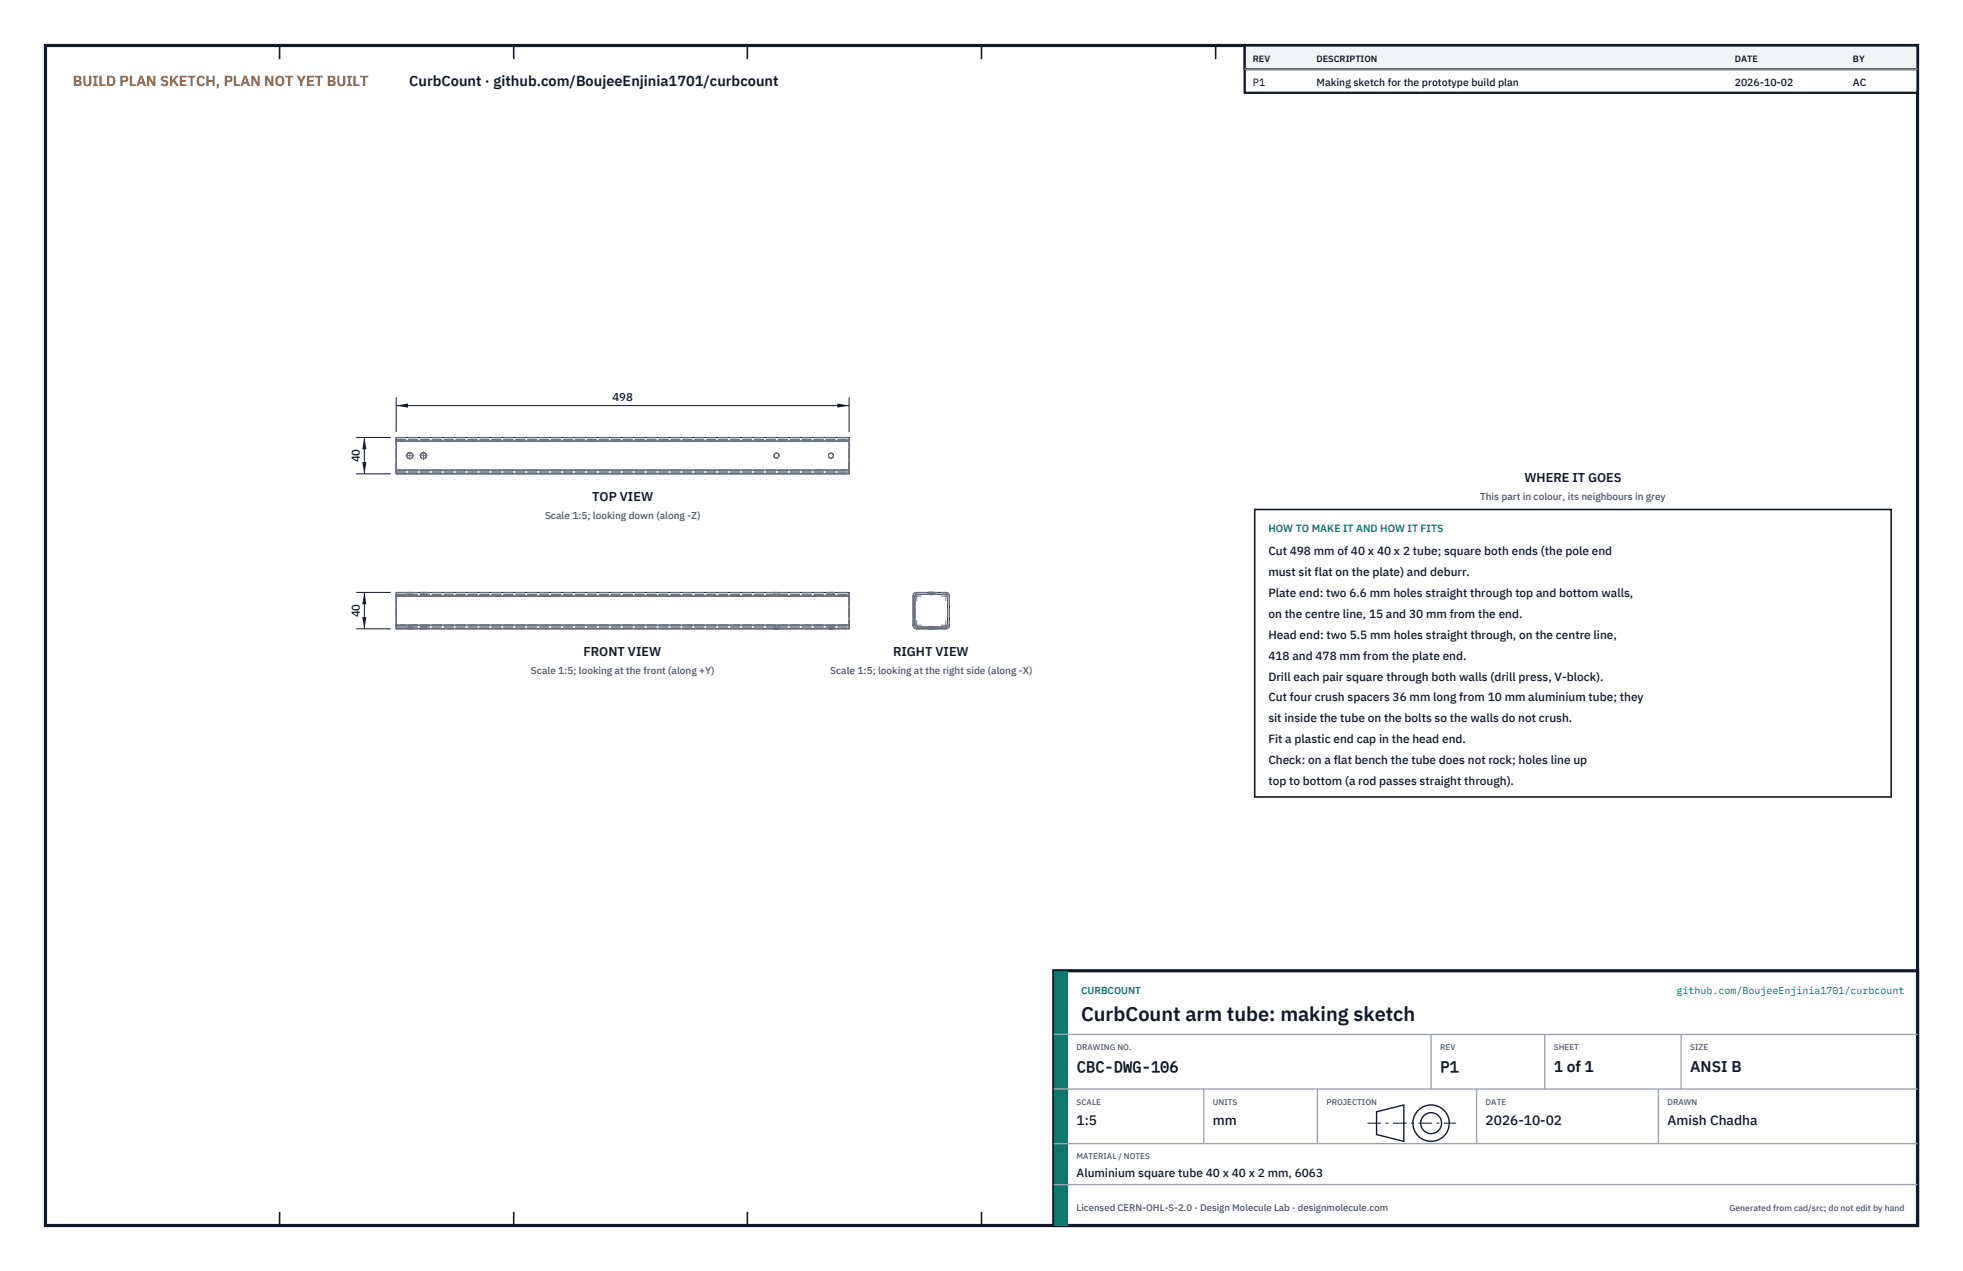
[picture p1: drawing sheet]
<svg xmlns="http://www.w3.org/2000/svg" width="432mm" height="279mm" viewBox="0 0 432 279" stroke-linecap="round" stroke-linejoin="round" font-family="sans-serif">
<defs><g id="words">
<text font-size="4.4" fill="#111827" x="237.8" y="224.4">CurbCount arm tube: making sketch</text>
<g font-size="3.4" fill="#111827">
<text x="236.8" y="235.6">CBC-DWG-106</text>
<text x="316.8" y="235.6">P1</text>
<text x="341.8" y="235.6">1 of 1</text>
<text x="371.8" y="235.6">ANSI B</text>
</g>
<text font-size="3.2" fill="#b45309" x="16" y="19">BUILD PLAN SKETCH, PLAN NOT YET BUILT</text>
<text font-size="3.2" fill="#111827" x="90" y="19">CurbCount · github.com/BoujeeEnjinia1701/curbcount</text>
<g font-size="3" fill="#111827">
<text x="236.8" y="247.2">1:5</text>
<text x="266.8" y="247.2">mm</text>
<text x="326.8" y="247.2">2026-10-02</text>
<text x="366.8" y="247.2">Amish Chadha</text>
</g>
<g font-size="2.8" fill="#111827">
<text x="335.3" y="106">WHERE IT GOES</text>
<text x="130.3" y="110.2">TOP VIEW</text>
<text x="128.4" y="144.3">FRONT VIEW</text>
<text x="196.5" y="144.3">RIGHT VIEW</text>
</g>
<g font-size="2.6" fill="#111827">
<text x="279" y="122">Cut 498 mm of 40 x 40 x 2 tube; square both ends (the pole end</text>
<text x="279" y="126.6">must sit flat on the plate) and deburr.</text>
<text x="279" y="131.2">Plate end: two 6.6 mm holes straight through top and bottom walls,</text>
<text x="279" y="135.8">on the centre line, 15 and 30 mm from the end.</text>
<text x="279" y="140.4">Head end: two 5.5 mm holes straight through, on the centre line,</text>
<text x="279" y="145">418 and 478 mm from the plate end.</text>
<text x="279" y="149.6">Drill each pair square through both walls (drill press, V-block).</text>
<text x="279" y="154.2">Cut four crush spacers 36 mm long from 10 mm aluminium tube; they</text>
<text x="279" y="158.8">sit inside the tube on the bolts so the walls do not crush.</text>
<text x="279" y="163.4">Fit a plastic end cap in the head end.</text>
<text x="279" y="168">Check: on a flat bench the tube does not rock; holes line up</text>
<text x="279" y="172.6">top to bottom (a rod passes straight through).</text>
<text x="236.8" y="258.8">Aluminium square tube 40 x 40 x 2 mm, 6063</text>
</g>
<g font-size="2.5" fill="#111827">
<text x="134.7" y="88.2">498</text>
<text x="79.2" y="101.6" transform="rotate(-90 79.2 101.6)">40</text>
<text x="79.2" y="135.7" transform="rotate(-90 79.2 135.7)">40</text>
</g>
<g font-size="2.3" fill="#111827">
<text x="275.6" y="18.8">P1</text>
<text x="289.6" y="18.8">Making sketch for the prototype build plan</text>
<text x="381.6" y="18.8">2026-10-02</text>
<text x="407.6" y="18.8">AC</text>
</g>
<text font-size="2.3" fill="#0f766e" x="279" y="117">HOW TO MAKE IT AND HOW IT FITS</text>
<g font-size="2.2" fill="#4b5563">
<text x="325.6" y="110">This part in colour, its neighbours in grey</text>
<text x="119.9" y="114.2">Scale 1:5; looking down (along -Z)</text>
<text x="116.8" y="148.3">Scale 1:5; looking at the front (along +Y)</text>
<text x="182.6" y="148.3">Scale 1:5; looking at the right side (along -X)</text>
</g>
<g font-size="2.2" fill="#0f766e">
<text x="237.8" y="218.4">CURBCOUNT</text>
<text x="368.8" y="218.4">github.com/BoujeeEnjinia1701/curbcount</text>
</g>
<text font-size="2.1" fill="#4b5563" x="236.8" y="266.2">Licensed CERN-OHL-S-2.0 · Design Molecule Lab · designmolecule.com</text>
<g font-size="2" fill="#111827">
<text x="275.6" y="13.6">REV</text>
<text x="289.6" y="13.6">DESCRIPTION</text>
<text x="381.6" y="13.6">DATE</text>
<text x="407.6" y="13.6">BY</text>
</g>
<text font-size="1.9" fill="#4b5563" x="380.4" y="266.2">Generated from cad/src; do not edit by hand</text>
<g font-size="1.8" fill="#4b5563">
<text x="236.8" y="230.8">DRAWING NO.</text>
<text x="316.8" y="230.8">REV</text>
<text x="341.8" y="230.8">SHEET</text>
<text x="371.8" y="230.8">SIZE</text>
<text x="236.8" y="242.8">SCALE</text>
<text x="266.8" y="242.8">UNITS</text>
<text x="291.8" y="242.8">PROJECTION</text>
<text x="326.8" y="242.8">DATE</text>
<text x="366.8" y="242.8">DRAWN</text>
<text x="236.8" y="254.8">MATERIAL / NOTES</text>
</g>
</g></defs>
<path d="M10 10h411.8v259.4h-411.8z" fill="none" stroke="#111827" stroke-width=".7" stroke-linecap="butt"/>
<g fill="none" stroke="#111827" stroke-width=".35">
<path d="M61.5 10v3M113 10v3M164.4 10v3M215.9 10v3M267.4 10v3M318.9 10v3M370.3 10v3M61.5 266.4v3M113 266.4v3M164.4 266.4v3M215.9 266.4v3M267.4 266.4v3"/>
<path d="M318.9 266.4v3M370.3 266.4v3"/>
</g>
<g fill="none" stroke="#111727" stroke-width=".22">
<path d="M87.1 97v-.8h99.7v.8M87.1 97v7.2h99.7v-7.2M87.1 97h99.7M87.1 103.4h99.7M87.1 131v-.8h99.7v.8M87.1 137.4v.8h99.7v-.8M87.1 131v6.4M87.1 131h99.7M87.1 137.4h99.7M186.8 131v6.4M201.1 130.5l.6-.3h6.4a.8 .8 0 0 1 .8 .8v6.4a.8 .8 0 0 1-.8 .8h-6.4a.8 .8 0 0 1-.8-.8v-6.4zM201.3 130.8l.4-.2 6.6 .1 .2 .3-.1 6.6-.3 .2h-6.6l-.2-.4z"/>
<circle cx="90.1" cy="100.2" r=".67"/>
<circle cx="93.1" cy="100.2" r=".67"/>
<circle cx="170.8" cy="100.2" r=".55"/>
<circle cx="182.8" cy="100.2" r=".55"/>
</g>
<g fill="none" stroke="#6a7180" stroke-width=".22" stroke-dasharray="2.1 .5">
<path d="M87.1 97v-.8M87.1 97v-.4M87.1 96.6v.4M87.1 96.2h99.7M87.1 96.6h99.7M87.1 97h99.7M186.8 97v-.8M186.8 97v-.4M186.8 96.6v.4M87.1 104.2v-.8M87.1 103.4v-6.4M87.1 103.4v.4"/>
<path d="M87.1 103.8v-.4M87.1 104.2h99.7M87.1 103.8h99.7M87.1 103.4h99.7M186.8 104.2v-.8M186.8 103.4v-6.4M186.8 103.4v.4M186.8 103.8v-.4M87.1 130.2h99.7M87.1 131v-.8M87.1 131v6.4M87.1 138.2v-.8"/>
<path d="M87.1 130.6v.4M87.1 137.4v.4M87.1 137.8v-.4M87.1 131v-.4M87.1 138.2h99.7M87.1 130.6h99.7M87.1 137.8h99.7M87.1 131h99.7M87.1 137.4h99.7M89.5 130.2h1.3M89.5 130.6h1.3M89.5 138.2h1.3"/>
<path d="M89.5 137.8h1.3M89.5 130.6v-.4M89.5 138.2v-.4M90.8 130.2h-1.3M90.8 130.6v-.4M90.8 130.6h-1.3M90.8 138.2h-1.3M90.8 137.8h-1.3M90.8 138.2v-.4M92.5 130.2h1.3M92.5 130.6h1.3M92.5 138.2h1.3"/>
<path d="M92.5 137.8h1.3M92.5 130.6v-.4M92.5 138.2v-.4M93.8 130.2h-1.3M93.8 130.6v-.4M93.8 130.6h-1.3M93.8 138.2h-1.3M93.8 137.8h-1.3M93.8 138.2v-.4M170.2 130.2h1.1M170.2 130.6h1.1M170.2 137.8h1.1"/>
<path d="M170.2 130.6v-.4M170.2 138.2v-.4M171.3 130.2h-1.1M171.3 130.6v-.4M171.3 130.6h-1.1M171.3 138.2h-1.1M171.3 137.8h-1.1M171.3 138.2v-.4M182.2 130.2h1.1M182.2 130.6h1.1M182.2 137.8h1.1M182.2 130.6v-.4"/>
<path d="M182.2 138.2v-.4M183.3 130.2h-1.1M183.3 130.6v-.4M183.3 130.6h-1.1M183.3 138.2h-1.1M183.3 137.8h-1.1M183.3 138.2v-.4M186.8 131v-.8M186.8 131v6.4M186.8 138.2v-.8M186.8 130.6v.4M186.8 137.4v.4"/>
<path d="M186.8 137.8v-.4M186.8 131v-.4M200.9 131v6.4M200.9 137.4a.8 .8 0 0 0 .8 .8M201.3 131v6.4M201.3 137.4l.4 .4M201.7 130.2h6.4M201.7 130.2a.8 .8 0 0 0-.8 .8M201.7 138.2h6.4M201.7 130.6l-.4 .4M201.7 137.8h6.4M201.7 130.6h6.4"/>
<path d="M204.2 130.2h.7M204.2 130.6h.7M204.2 138.2h.7M204.2 137.8h.7M204.2 130.6v-.4M204.2 138.2v-.4M204.3 130.2h.6M204.3 130.6h.6M204.3 138.2h.6M204.3 137.8h.6M204.3 130.6v-.4M204.3 138.2v-.4"/>
<path d="M204.9 130.2h.5M204.9 130.2h.6M204.9 130.6h.5M204.9 130.6h.6M204.9 138.2h.5M204.9 138.2h.6M204.9 137.8h.5M204.9 137.8h.6M205.4 130.2h-1.1M205.4 130.6h-1.1M205.4 138.2h-1.1M205.4 137.8h-1.1"/>
<path d="M205.4 130.6v-.4M205.4 138.2v-.4M205.5 130.2h-1.3M205.5 130.6h-1.3M205.5 138.2h-1.3M205.5 137.8h-1.3M205.5 130.6v-.4M205.5 138.2v-.4M208.1 138.2a.8 .8 0 0 0 .8-.8M208.1 137.8l.4-.4M208.5 131v6.4M208.5 131l-.4-.4"/>
<path d="M208.9 131a.8 .8 0 0 0-.8-.8M208.9 131v6.4"/>
<circle cx="90.1" cy="100.2" r=".67"/>
<circle cx="93.1" cy="100.2" r=".67"/>
<circle cx="170.8" cy="100.2" r=".55"/>
<circle cx="182.8" cy="100.2" r=".55"/>
</g>
<g fill="none" stroke="#6a7180" stroke-width=".22" stroke-dasharray="4.2 .5 0 .5">
<path d="M186.8 97h-99.7M89.3 100.2h1.7M90.1 101v-1.7M92.3 100.2h1.7M93.1 101v-1.7M186.8 103.4h-99.7M90.1 138.2v-.6M90.1 130.9v-.7M93.1 138.2v-.6M93.1 130.9v-.7M186.8 137.4h-99.7M186.8 131h-99.7"/>
<path d="M200.9 137.4h1.8M200.9 131h1.8M201.7 138.2v-1.8M201.7 132v-1.8M204.9 138.2v-.6M204.9 130.9v-.7M207.1 137.4h1.8M207.1 131h1.8M208.1 138.2v-1.8M208.1 132v-1.8"/>
</g>
<path d="M87.1 87.4v7.6M87.1 89.2h99.7M186.8 87.4v7.6" fill="none" stroke="#111827" stroke-width=".22"/>
<path d="M87.1 89.2l2.7-.5v.9zM184.2 88.7v.9l2.6-.4z" fill="#111827"/>
<path d="M78.3 96.2h7.6M80.1 96.2v8M78.3 104.2h7.6" fill="none" stroke="#111827" stroke-width=".22"/>
<path d="M80.1 96.2l-.4 2.6h.9zM79.7 101.6h.9l-.5 2.6z" fill="#111827"/>
<path d="M78.3 130.2h7.6M78.3 138.2h7.6M80.1 130.2v8" fill="none" stroke="#111827" stroke-width=".22"/>
<path d="M80.1 130.2l-.4 2.6h.9zM79.7 135.6h.9l-.5 2.6z" fill="#111827"/>
<path d="M276 112h140v63.2h-140z" fill="#fff" stroke="#111827" stroke-width=".35"/>
<path d="M273.8 10h148v10.4h-148z" fill="#fff" stroke="#111827" stroke-width=".5"/>
<path d="M273.8 10h148v5.2h-148z" fill="#f3f4f6" stroke="#111827" stroke-width=".5"/>
<path d="M273.8 15.2h148" fill="none" stroke="#9ca3af" stroke-width=".3"/>
<path d="M231.8 213.4h190v56h-190z" fill="#fff" stroke="#111827" stroke-width=".7" stroke-linecap="butt"/>
<path d="M231.8 213.4h3v56h-3z" fill="#0f766e"/>
<path d="M231.8 227.4h190M231.8 239.4h190M264.8 239.4v12M289.8 239.4v12M314.8 227.4v12M324.8 239.4v12M339.8 227.4v12M364.8 239.4v12M369.8 227.4v12M231.8 251.4h190M231.8 260.4h190" fill="none" stroke="#9ca3af" stroke-width=".3"/>
<g fill="none" stroke="#111827" stroke-width=".3">
<path d="M302.8 244.4l6-1.5v8l-6-1.5z"/>
<circle cx="314.8" cy="246.9" r="4"/>
<circle cx="314.8" cy="246.9" r="2.3"/>
</g>
<path d="M300.8 246.9h19.5" fill="none" stroke="#111827" stroke-width=".22" stroke-dasharray="3 1 .6 1" stroke-linecap="butt"/>
<use href="#words"/>
</svg>
